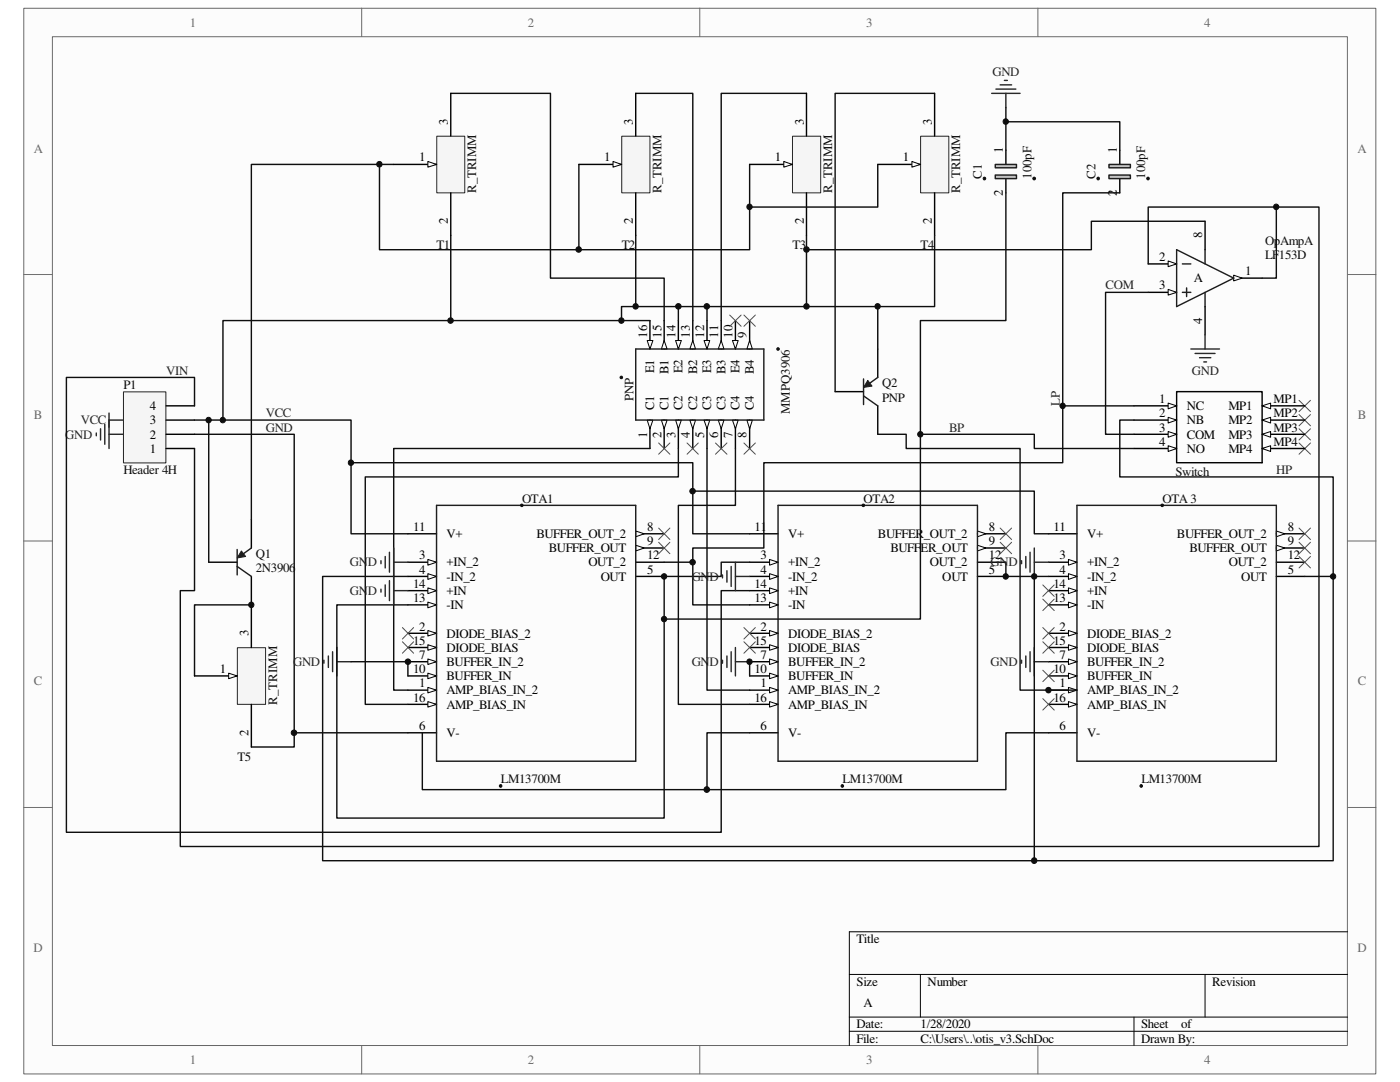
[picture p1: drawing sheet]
<svg xmlns="http://www.w3.org/2000/svg" width="279mm" height="216mm" viewBox="0 0 279 216" stroke-linecap="round" stroke-linejoin="round" font-family="sans-serif">
<defs><g id="words">
<g font-size="2.6" fill="#696969">
<text x="37.9" y="5.3">1</text>
<text x="105.4" y="5.3">2</text>
<text x="172.8" y="5.3">3</text>
<text x="240.3" y="5.3">4</text>
<text x="6.7" y="30.4">A</text>
<text x="270.9" y="30.4">A</text>
<text x="6.8" y="83.6">B</text>
<text x="271" y="83.6">B</text>
<text x="6.8" y="136.8">C</text>
<text x="271" y="136.8">C</text>
<text x="6.7" y="189.9">D</text>
<text x="270.9" y="189.9">D</text>
<text x="37.9" y="212.3">1</text>
<text x="105.4" y="212.3">2</text>
<text x="172.8" y="212.3">3</text>
<text x="240.3" y="212.3">4</text>
</g>
<g font-size="2.6" fill="#262626">
<text x="198.1" y="15.2">GND</text>
<text x="220.6" y="57.7">COM</text>
<text x="33.1" y="74.8">VIN</text>
<text x="237.9" y="74.8">GND</text>
<text x="53" y="83.3">VCC</text>
<text x="211.5" y="81" transform="rotate(-90 211.5 81)">LP</text>
<text x="13" y="87.5">GND</text>
<text x="16.1" y="84.7">VCC</text>
<text x="53" y="86.1">GND</text>
<text x="189.4" y="86.1">BP</text>
<text x="254.7" y="94.6">HP</text>
<text x="69.8" y="113">GND</text>
<text x="197.7" y="113">GND</text>
<text x="69.8" y="118.7">GND</text>
<text x="138" y="115.9">GND</text>
<text x="58.5" y="132.9">GND</text>
<text x="138" y="132.9">GND</text>
<text x="197.7" y="132.9">GND</text>
</g>
<g font-size="2.6">
<text x="89.4" y="24.9" transform="rotate(-90 89.4 24.9)">3</text>
<text x="126.3" y="24.9" transform="rotate(-90 126.3 24.9)">3</text>
<text x="160.4" y="24.9" transform="rotate(-90 160.4 24.9)">3</text>
<text x="186" y="24.9" transform="rotate(-90 186 24.9)">3</text>
<text x="83.7" y="32.2">1</text>
<text x="120.6" y="32.2">1</text>
<text x="154.6" y="32.2">1</text>
<text x="180.2" y="32.2">1</text>
<text x="200.2" y="30.6" transform="rotate(-90 200.2 30.6)">1</text>
<text x="222.9" y="30.6" transform="rotate(-90 222.9 30.6)">1</text>
<text x="200.2" y="39.2" transform="rotate(-90 200.2 39.2)">2</text>
<text x="222.9" y="39.2" transform="rotate(-90 222.9 39.2)">2</text>
<text x="89.4" y="44.7" transform="rotate(-90 89.4 44.7)">2</text>
<text x="126.3" y="44.7" transform="rotate(-90 126.3 44.7)">2</text>
<text x="160.4" y="44.7" transform="rotate(-90 160.4 44.7)">2</text>
<text x="186" y="44.7" transform="rotate(-90 186 44.7)">2</text>
<text x="239.9" y="47.5" transform="rotate(-90 239.9 47.5)">8</text>
<text x="231.4" y="52.1">2</text>
<text x="231.4" y="57.7">3</text>
<text x="238.3" y="56.3">A</text>
<text x="248.5" y="54.9">1</text>
<text x="239.9" y="64.7" transform="rotate(-90 239.9 64.7)">4</text>
<text x="129.2" y="67.4" transform="rotate(-90 129.2 67.4)">16</text>
<text x="132" y="67.4" transform="rotate(-90 132 67.4)">15</text>
<text x="134.8" y="67.4" transform="rotate(-90 134.8 67.4)">14</text>
<text x="137.7" y="67.4" transform="rotate(-90 137.7 67.4)">13</text>
<text x="140.5" y="67.4" transform="rotate(-90 140.5 67.4)">12</text>
<text x="143.3" y="67.4" transform="rotate(-90 143.3 67.4)">11</text>
<text x="146.2" y="67.4" transform="rotate(-90 146.2 67.4)">10</text>
<text x="149" y="67.4" transform="rotate(-90 149 67.4)">9</text>
<text x="130.6" y="74.5" transform="rotate(-90 130.6 74.5)">E1</text>
<text x="133.4" y="74.6" transform="rotate(-90 133.4 74.6)">B1</text>
<text x="136.2" y="74.5" transform="rotate(-90 136.2 74.5)">E2</text>
<text x="139.1" y="74.6" transform="rotate(-90 139.1 74.6)">B2</text>
<text x="141.9" y="74.5" transform="rotate(-90 141.9 74.5)">E3</text>
<text x="144.8" y="74.6" transform="rotate(-90 144.8 74.6)">B3</text>
<text x="147.6" y="74.5" transform="rotate(-90 147.6 74.5)">E4</text>
<text x="150.5" y="74.6" transform="rotate(-90 150.5 74.6)">B4</text>
<text x="29.9" y="81.8">4</text>
<text x="130.6" y="81.9" transform="rotate(-90 130.6 81.9)">C1</text>
<text x="133.4" y="81.9" transform="rotate(-90 133.4 81.9)">C1</text>
<text x="136.2" y="81.9" transform="rotate(-90 136.2 81.9)">C2</text>
<text x="139.1" y="81.9" transform="rotate(-90 139.1 81.9)">C2</text>
<text x="141.9" y="81.9" transform="rotate(-90 141.9 81.9)">C3</text>
<text x="144.8" y="81.9" transform="rotate(-90 144.8 81.9)">C3</text>
<text x="147.6" y="81.9" transform="rotate(-90 147.6 81.9)">C4</text>
<text x="150.5" y="81.9" transform="rotate(-90 150.5 81.9)">C4</text>
<text x="231.4" y="80.4">1</text>
<text x="231.4" y="83.3">2</text>
<text x="236.9" y="81.8">NC</text>
<text x="245.2" y="81.8">MP1</text>
<text x="254.2" y="80.4">MP1</text>
<text x="254.2" y="83.3">MP2</text>
<text x="29.9" y="87.5">2</text>
<text x="29.9" y="84.7">3</text>
<text x="129.2" y="87.4" transform="rotate(-90 129.2 87.4)">1</text>
<text x="132" y="87.4" transform="rotate(-90 132 87.4)">2</text>
<text x="134.8" y="87.4" transform="rotate(-90 134.8 87.4)">3</text>
<text x="137.7" y="87.4" transform="rotate(-90 137.7 87.4)">4</text>
<text x="140.5" y="87.4" transform="rotate(-90 140.5 87.4)">5</text>
<text x="143.3" y="87.4" transform="rotate(-90 143.3 87.4)">6</text>
<text x="146.2" y="87.4" transform="rotate(-90 146.2 87.4)">7</text>
<text x="149" y="87.4" transform="rotate(-90 149 87.4)">8</text>
<text x="231.4" y="86.1">3</text>
<text x="231.4" y="88.9">4</text>
<text x="236.9" y="87.5">COM</text>
<text x="236.9" y="84.7">NB</text>
<text x="245.2" y="84.7">MP2</text>
<text x="245.2" y="87.5">MP3</text>
<text x="254.2" y="86.1">MP3</text>
<text x="254.2" y="88.9">MP4</text>
<text x="29.9" y="90.3">1</text>
<text x="236.9" y="90.3">NO</text>
<text x="245.2" y="90.3">MP4</text>
<text x="82.4" y="106">11</text>
<text x="89.1" y="107.4">V+</text>
<text x="107.1" y="107.4">BUFFER_OUT_2</text>
<text x="129.2" y="106">8</text>
<text x="150.6" y="106">11</text>
<text x="157.3" y="107.4">V+</text>
<text x="175.2" y="107.4">BUFFER_OUT_2</text>
<text x="197.4" y="106">8</text>
<text x="210.3" y="106">11</text>
<text x="217" y="107.4">V+</text>
<text x="234.9" y="107.4">BUFFER_OUT_2</text>
<text x="257" y="106">8</text>
<text x="83.7" y="111.6">3</text>
<text x="89.1" y="113">+IN_2</text>
<text x="109.5" y="110.2">BUFFER_OUT</text>
<text x="117.4" y="113">OUT_2</text>
<text x="129.2" y="108.8">9</text>
<text x="129.2" y="111.6">12</text>
<text x="151.8" y="111.6">3</text>
<text x="157.3" y="113">+IN_2</text>
<text x="177.7" y="110.2">BUFFER_OUT</text>
<text x="185.6" y="113">OUT_2</text>
<text x="197.4" y="108.8">9</text>
<text x="197.4" y="111.6">12</text>
<text x="211.5" y="111.6">3</text>
<text x="217" y="113">+IN_2</text>
<text x="237.4" y="110.2">BUFFER_OUT</text>
<text x="245.2" y="113">OUT_2</text>
<text x="257" y="111.6">12</text>
<text x="257" y="108.8">9</text>
<text x="82.4" y="117.3">14</text>
<text x="83.7" y="114.5">4</text>
<text x="89.1" y="115.9">-IN_2</text>
<text x="89.1" y="118.7">+IN</text>
<text x="119.9" y="115.9">OUT</text>
<text x="129.2" y="114.5">5</text>
<text x="150.6" y="117.3">14</text>
<text x="151.8" y="114.5">4</text>
<text x="157.3" y="115.9">-IN_2</text>
<text x="157.3" y="118.7">+IN</text>
<text x="188" y="115.9">OUT</text>
<text x="197.4" y="114.5">5</text>
<text x="210.3" y="117.3">14</text>
<text x="211.5" y="114.5">4</text>
<text x="217" y="115.9">-IN_2</text>
<text x="217" y="118.7">+IN</text>
<text x="247.7" y="115.9">OUT</text>
<text x="257" y="114.5">5</text>
<text x="82.4" y="120.1">13</text>
<text x="83.7" y="125.8">2</text>
<text x="89.1" y="121.5">-IN</text>
<text x="150.6" y="120.1">13</text>
<text x="151.8" y="125.8">2</text>
<text x="157.3" y="121.5">-IN</text>
<text x="210.3" y="120.1">13</text>
<text x="211.5" y="125.8">2</text>
<text x="217" y="121.5">-IN</text>
<text x="49.6" y="127" transform="rotate(-90 49.6 127)">3</text>
<text x="82.4" y="128.7">15</text>
<text x="83.7" y="131.5">7</text>
<text x="89.1" y="127.2">DIODE_BIAS_2</text>
<text x="89.1" y="130">DIODE_BIAS</text>
<text x="150.6" y="128.7">15</text>
<text x="151.8" y="131.5">7</text>
<text x="157.3" y="127.2">DIODE_BIAS_2</text>
<text x="157.3" y="130">DIODE_BIAS</text>
<text x="210.3" y="128.7">15</text>
<text x="211.5" y="131.5">7</text>
<text x="217" y="127.2">DIODE_BIAS_2</text>
<text x="217" y="130">DIODE_BIAS</text>
<text x="43.9" y="134.3">1</text>
<text x="82.4" y="134.3">10</text>
<text x="83.7" y="137.2">1</text>
<text x="89.1" y="132.9">BUFFER_IN_2</text>
<text x="89.1" y="135.7">BUFFER_IN</text>
<text x="150.6" y="134.3">10</text>
<text x="151.8" y="137.2">1</text>
<text x="157.3" y="132.9">BUFFER_IN_2</text>
<text x="157.3" y="135.7">BUFFER_IN</text>
<text x="210.3" y="134.3">10</text>
<text x="211.5" y="137.2">1</text>
<text x="217" y="132.9">BUFFER_IN_2</text>
<text x="217" y="135.7">BUFFER_IN</text>
<text x="82.4" y="140">16</text>
<text x="89.1" y="138.6">AMP_BIAS_IN_2</text>
<text x="89.1" y="141.4">AMP_BIAS_IN</text>
<text x="150.6" y="140">16</text>
<text x="157.3" y="138.6">AMP_BIAS_IN_2</text>
<text x="157.3" y="141.4">AMP_BIAS_IN</text>
<text x="210.3" y="140">16</text>
<text x="217" y="138.6">AMP_BIAS_IN_2</text>
<text x="217" y="141.4">AMP_BIAS_IN</text>
<text x="49.6" y="146.8" transform="rotate(-90 49.6 146.8)">2</text>
<text x="83.7" y="145.6">6</text>
<text x="89.1" y="147.1">V-</text>
<text x="151.8" y="145.6">6</text>
<text x="157.3" y="147.1">V-</text>
<text x="211.5" y="145.6">6</text>
<text x="217" y="147.1">V-</text>
<text x="170.9" y="188.2">Title</text>
<text x="170.9" y="196.7">Size</text>
<text x="185.1" y="196.7">Number</text>
<text x="241.9" y="196.7">Revision</text>
<text x="172.3" y="201">A</text>
<text x="170.9" y="205.2">Date:</text>
<text x="170.9" y="208">File:</text>
<text x="183.7" y="208">C:\Users\..\otis_v3.SchDoc</text>
<text x="183.7" y="205.2">1/28/2020</text>
<text x="227.8" y="205.2">Sheet</text>
<text x="227.8" y="208">Drawn By:</text>
<text x="235.7" y="205.2">of</text>
</g>
<g font-size="2.6" fill="#0e0e0e">
<text x="195.9" y="35.6" transform="rotate(-90 195.9 35.6)">C1</text>
<text x="205.9" y="35.6" transform="rotate(-90 205.9 35.6)">100pF</text>
<text x="218.7" y="35.6" transform="rotate(-90 218.7 35.6)">C2</text>
<text x="228.6" y="35.6" transform="rotate(-90 228.6 35.6)">100pF</text>
<text x="95" y="38.5" transform="rotate(-90 95 38.5)">R_TRIMM</text>
<text x="132" y="38.5" transform="rotate(-90 132 38.5)">R_TRIMM</text>
<text x="166.1" y="38.5" transform="rotate(-90 166.1 38.5)">R_TRIMM</text>
<text x="191.6" y="38.5" transform="rotate(-90 191.6 38.5)">R_TRIMM</text>
<text x="87.1" y="49.8">T1</text>
<text x="124.1" y="49.8">T2</text>
<text x="158.2" y="49.8">T3</text>
<text x="183.7" y="49.8">T4</text>
<text x="252.5" y="48.9">OpAmpA</text>
<text x="252.5" y="51.8">LF153D</text>
<text x="24.6" y="77.6">P1</text>
<text x="176.1" y="77.3">Q2</text>
<text x="126.4" y="80" transform="rotate(-90 126.4 80)">PNP</text>
<text x="157.6" y="82.6" transform="rotate(-90 157.6 82.6)">MMPQ3906</text>
<text x="176.1" y="80.1">PNP</text>
<text x="24.6" y="94.6">Header 4H</text>
<text x="234.6" y="94.9">Switch</text>
<text x="104.2" y="100.3">OTA1</text>
<text x="172.3" y="100.3">OTA2</text>
<text x="232" y="100.3">OTA 3</text>
<text x="51.1" y="111.3">Q1</text>
<text x="51.1" y="114.2">2N3906</text>
<text x="55.3" y="140.6" transform="rotate(-90 55.3 140.6)">R_TRIMM</text>
<text x="47.4" y="151.9">T5</text>
<text x="99.9" y="156.3">LM13700M</text>
<text x="168.1" y="156.3">LM13700M</text>
<text x="227.8" y="156.3">LM13700M</text>
</g>
</g></defs>
<path d="M4.8 1.7h269.8v212.6h-269.8z" fill="#fcfcfc"/>
<path d="M4.7 1.7h269.9v212.6h-269.9z" fill="none" stroke="#6a6a6a" stroke-width=".2"/>
<path d="M10.5 7.4h258.4v201.2h-258.4z" fill="#fcfcfc"/>
<g fill="none" stroke="#6a6a6a" stroke-width=".2">
<path d="M10.5 7.3h258.4v201.3h-258.4zM72.2 1.6v5.7M139.7 1.6v5.7M207.1 1.6v5.7M4.7 54.8h5.7M268.9 54.8h5.7M4.7 107.9h5.7M268.9 107.9h5.7M4.7 161.1h5.7M268.9 161.1h5.7M72.2 208.6v5.7M139.7 208.6v5.7"/>
<path d="M207.1 208.6v5.7"/>
</g>
<path d="M169.5 194.4h99.4M183.7 194.4v8.5M240.5 194.4v8.5M268.9 185.9h-99.4v22.7M169.5 202.9h99.4M169.5 205.8h99.4M226.3 202.9v5.7" fill="none" stroke="#000" stroke-width=".2"/>
<path d="M81.4 106.5h5.7M81.4 112.2h5.7" fill="none" stroke="#000" stroke-width=".28"/>
<path d="M85.4 111.6l1.7 .6-1.7 .6z" fill="#fcfcfc"/>
<path d="M85.4 111.6l1.7 .6-1.7 .6z" fill="none" stroke="#000" stroke-width=".2"/>
<path d="M81.4 115h5.7" fill="none" stroke="#000" stroke-width=".28"/>
<path d="M85.4 114.5l1.7 .5-1.7 .6z" fill="#fcfcfc"/>
<path d="M85.4 114.5l1.7 .5-1.7 .6z" fill="none" stroke="#000" stroke-width=".2"/>
<path d="M81.4 117.9h5.7" fill="none" stroke="#000" stroke-width=".28"/>
<path d="M85.4 117.3l1.7 .6-1.7 .5z" fill="#fcfcfc"/>
<path d="M85.4 117.3l1.7 .6-1.7 .5z" fill="none" stroke="#000" stroke-width=".2"/>
<path d="M81.4 120.7h5.7" fill="none" stroke="#000" stroke-width=".28"/>
<path d="M85.4 120.1l1.7 .6-1.7 .6z" fill="#fcfcfc"/>
<path d="M85.4 120.1l1.7 .6-1.7 .6z" fill="none" stroke="#000" stroke-width=".2"/>
<path d="M81.4 126.4h5.7" fill="none" stroke="#000" stroke-width=".28"/>
<path d="M85.4 125.8l1.7 .6-1.7 .5z" fill="#fcfcfc"/>
<path d="M85.4 125.8l1.7 .6-1.7 .5z" fill="none" stroke="#000" stroke-width=".2"/>
<path d="M81.4 129.2h5.7" fill="none" stroke="#000" stroke-width=".28"/>
<path d="M85.4 128.7l1.7 .5-1.7 .6z" fill="#fcfcfc"/>
<path d="M85.4 128.7l1.7 .5-1.7 .6z" fill="none" stroke="#000" stroke-width=".2"/>
<path d="M81.4 132h5.7" fill="none" stroke="#000" stroke-width=".28"/>
<path d="M85.4 131.5l1.7 .5-1.7 .6z" fill="#fcfcfc"/>
<path d="M85.4 131.5l1.7 .5-1.7 .6z" fill="none" stroke="#000" stroke-width=".2"/>
<path d="M81.4 134.9h5.7" fill="none" stroke="#000" stroke-width=".28"/>
<path d="M85.4 134.3l1.7 .6-1.7 .5z" fill="#fcfcfc"/>
<path d="M85.4 134.3l1.7 .6-1.7 .5z" fill="none" stroke="#000" stroke-width=".2"/>
<path d="M81.4 137.7h5.7" fill="none" stroke="#000" stroke-width=".28"/>
<path d="M85.4 137.2l1.7 .5-1.7 .6z" fill="#fcfcfc"/>
<path d="M85.4 137.2l1.7 .5-1.7 .6z" fill="none" stroke="#000" stroke-width=".2"/>
<path d="M81.4 140.5h5.7" fill="none" stroke="#000" stroke-width=".28"/>
<path d="M85.4 140l1.7 .5-1.7 .6z" fill="#fcfcfc"/>
<path d="M85.4 140l1.7 .5-1.7 .6z" fill="none" stroke="#000" stroke-width=".2"/>
<path d="M126.9 106.5h5.6M81.4 146.2h5.7" fill="none" stroke="#000" stroke-width=".28"/>
<path d="M126.9 106l1.7 .5-1.7 .6z" fill="#fcfcfc"/>
<path d="M126.9 106l1.7 .5-1.7 .6z" fill="none" stroke="#000" stroke-width=".2"/>
<path d="M126.9 109.3h5.6" fill="none" stroke="#000" stroke-width=".28"/>
<path d="M126.9 108.8l1.7 .5-1.7 .6z" fill="#fcfcfc"/>
<path d="M126.9 108.8l1.7 .5-1.7 .6z" fill="none" stroke="#000" stroke-width=".2"/>
<path d="M126.9 112.2h5.6M126.9 115h5.6" fill="none" stroke="#000" stroke-width=".28"/>
<path d="M87.1 100.8h39.8v51.1h-39.8z" fill="none" stroke="#1c1c1c" stroke-width=".28"/>
<circle cx="104.1" cy="100.8" r=".26" fill="#0e0e0e"/>
<circle cx="104.1" cy="100.8" r=".26" fill="none" stroke="#0e0e0e" stroke-width=".2"/>
<circle cx="99.9" cy="156.8" r=".26" fill="#0e0e0e"/>
<circle cx="99.9" cy="156.8" r=".26" fill="none" stroke="#0e0e0e" stroke-width=".2"/>
<path d="M209.3 106.5h5.6M209.3 112.2h5.6" fill="none" stroke="#000" stroke-width=".28"/>
<path d="M213.2 111.6l1.7 .6-1.7 .6z" fill="#fcfcfc"/>
<path d="M213.2 111.6l1.7 .6-1.7 .6z" fill="none" stroke="#000" stroke-width=".2"/>
<path d="M209.3 115h5.6" fill="none" stroke="#000" stroke-width=".28"/>
<path d="M213.2 114.5l1.7 .5-1.7 .6z" fill="#fcfcfc"/>
<path d="M213.2 114.5l1.7 .5-1.7 .6z" fill="none" stroke="#000" stroke-width=".2"/>
<path d="M209.3 117.9h5.6" fill="none" stroke="#000" stroke-width=".28"/>
<path d="M213.2 117.3l1.7 .6-1.7 .5z" fill="#fcfcfc"/>
<path d="M213.2 117.3l1.7 .6-1.7 .5z" fill="none" stroke="#000" stroke-width=".2"/>
<path d="M209.3 120.7h5.6" fill="none" stroke="#000" stroke-width=".28"/>
<path d="M213.2 120.1l1.7 .6-1.7 .6z" fill="#fcfcfc"/>
<path d="M213.2 120.1l1.7 .6-1.7 .6z" fill="none" stroke="#000" stroke-width=".2"/>
<path d="M209.3 126.4h5.6" fill="none" stroke="#000" stroke-width=".28"/>
<path d="M213.2 125.8l1.7 .6-1.7 .5z" fill="#fcfcfc"/>
<path d="M213.2 125.8l1.7 .6-1.7 .5z" fill="none" stroke="#000" stroke-width=".2"/>
<path d="M209.3 129.2h5.6" fill="none" stroke="#000" stroke-width=".28"/>
<path d="M213.2 128.7l1.7 .5-1.7 .6z" fill="#fcfcfc"/>
<path d="M213.2 128.7l1.7 .5-1.7 .6z" fill="none" stroke="#000" stroke-width=".2"/>
<path d="M209.3 132h5.6" fill="none" stroke="#000" stroke-width=".28"/>
<path d="M213.2 131.5l1.7 .5-1.7 .6z" fill="#fcfcfc"/>
<path d="M213.2 131.5l1.7 .5-1.7 .6z" fill="none" stroke="#000" stroke-width=".2"/>
<path d="M209.3 134.9h5.6" fill="none" stroke="#000" stroke-width=".28"/>
<path d="M213.2 134.3l1.7 .6-1.7 .5z" fill="#fcfcfc"/>
<path d="M213.2 134.3l1.7 .6-1.7 .5z" fill="none" stroke="#000" stroke-width=".2"/>
<path d="M209.3 137.7h5.6" fill="none" stroke="#000" stroke-width=".28"/>
<path d="M213.2 137.2l1.7 .5-1.7 .6z" fill="#fcfcfc"/>
<path d="M213.2 137.2l1.7 .5-1.7 .6z" fill="none" stroke="#000" stroke-width=".2"/>
<path d="M209.3 140.5h5.6" fill="none" stroke="#000" stroke-width=".28"/>
<path d="M213.2 140l1.7 .5-1.7 .6z" fill="#fcfcfc"/>
<path d="M213.2 140l1.7 .5-1.7 .6z" fill="none" stroke="#000" stroke-width=".2"/>
<path d="M254.7 106.5h5.7M209.3 146.2h5.6" fill="none" stroke="#000" stroke-width=".28"/>
<path d="M254.7 106l1.7 .5-1.7 .6z" fill="#fcfcfc"/>
<path d="M254.7 106l1.7 .5-1.7 .6z" fill="none" stroke="#000" stroke-width=".2"/>
<path d="M254.7 109.3h5.7" fill="none" stroke="#000" stroke-width=".28"/>
<path d="M254.7 108.8l1.7 .5-1.7 .6z" fill="#fcfcfc"/>
<path d="M254.7 108.8l1.7 .5-1.7 .6z" fill="none" stroke="#000" stroke-width=".2"/>
<path d="M254.7 112.2h5.7M254.7 115h5.7" fill="none" stroke="#000" stroke-width=".28"/>
<path d="M214.9 100.8h39.8v51.1h-39.8z" fill="none" stroke="#1c1c1c" stroke-width=".28"/>
<circle cx="231.9" cy="100.8" r=".25" fill="#0e0e0e"/>
<circle cx="231.9" cy="100.8" r=".25" fill="none" stroke="#0e0e0e" stroke-width=".2"/>
<circle cx="227.8" cy="156.8" r=".26" fill="#0e0e0e"/>
<circle cx="227.8" cy="156.8" r=".26" fill="none" stroke="#0e0e0e" stroke-width=".2"/>
<path d="M129.7 83.8v5.7" fill="none" stroke="#000" stroke-width=".28"/>
<path d="M129.2 83.8h1.1l-.6 1.8z" fill="#fcfcfc"/>
<path d="M129.2 83.8h1.1l-.6 1.8z" fill="none" stroke="#000" stroke-width=".2"/>
<path d="M141.1 64v5.6" fill="none" stroke="#000" stroke-width=".28"/>
<path d="M140.5 67.9h1.1l-.5 1.7z" fill="#fcfcfc"/>
<path d="M140.5 67.9h1.1l-.5 1.7z" fill="none" stroke="#000" stroke-width=".2"/>
<path d="M143.9 64v5.6" fill="none" stroke="#000" stroke-width=".28"/>
<path d="M143.9 67.9l.6 1.7h-1.2z" fill="#fcfcfc"/>
<path d="M143.9 67.9l.6 1.7h-1.2z" fill="none" stroke="#000" stroke-width=".2"/>
<path d="M146.8 64v5.6" fill="none" stroke="#000" stroke-width=".28"/>
<path d="M146.2 67.9h1.1l-.5 1.7z" fill="#fcfcfc"/>
<path d="M146.2 67.9h1.1l-.5 1.7z" fill="none" stroke="#000" stroke-width=".2"/>
<path d="M132.5 83.8v5.7" fill="none" stroke="#000" stroke-width=".28"/>
<path d="M132 83.8h1.1l-.6 1.8z" fill="#fcfcfc"/>
<path d="M132 83.8h1.1l-.6 1.8z" fill="none" stroke="#000" stroke-width=".2"/>
<path d="M135.4 83.8v5.7" fill="none" stroke="#000" stroke-width=".28"/>
<path d="M134.8 83.8h1.2l-.6 1.8z" fill="#fcfcfc"/>
<path d="M134.8 83.8h1.2l-.6 1.8z" fill="none" stroke="#000" stroke-width=".2"/>
<path d="M138.3 83.8v5.7" fill="none" stroke="#000" stroke-width=".28"/>
<path d="M137.7 83.8h1.1l-.5 1.8z" fill="#fcfcfc"/>
<path d="M137.7 83.8h1.1l-.5 1.8z" fill="none" stroke="#000" stroke-width=".2"/>
<path d="M141.1 83.8v5.7" fill="none" stroke="#000" stroke-width=".28"/>
<path d="M140.5 83.8h1.1l-.5 1.8z" fill="#fcfcfc"/>
<path d="M140.5 83.8h1.1l-.5 1.8z" fill="none" stroke="#000" stroke-width=".2"/>
<path d="M143.9 83.8v5.7" fill="none" stroke="#000" stroke-width=".28"/>
<path d="M143.3 83.8h1.2l-.6 1.8z" fill="#fcfcfc"/>
<path d="M143.3 83.8h1.2l-.6 1.8z" fill="none" stroke="#000" stroke-width=".2"/>
<path d="M146.8 83.8v5.7" fill="none" stroke="#000" stroke-width=".28"/>
<path d="M146.2 83.8h1.1l-.5 1.8z" fill="#fcfcfc"/>
<path d="M146.2 83.8h1.1l-.5 1.8z" fill="none" stroke="#000" stroke-width=".2"/>
<path d="M149.6 64v5.6" fill="none" stroke="#000" stroke-width=".28"/>
<path d="M149.6 67.9l.6 1.7h-1.1z" fill="#fcfcfc"/>
<path d="M149.6 67.9l.6 1.7h-1.1z" fill="none" stroke="#000" stroke-width=".2"/>
<path d="M149.6 83.8v5.7" fill="none" stroke="#000" stroke-width=".28"/>
<path d="M149.1 83.8h1.1l-.6 1.8z" fill="#fcfcfc"/>
<path d="M149.1 83.8h1.1l-.6 1.8z" fill="none" stroke="#000" stroke-width=".2"/>
<path d="M129.7 64v5.6" fill="none" stroke="#000" stroke-width=".28"/>
<path d="M129.2 67.9h1.1l-.6 1.7z" fill="#fcfcfc"/>
<path d="M129.2 67.9h1.1l-.6 1.7z" fill="none" stroke="#000" stroke-width=".2"/>
<path d="M132.5 64v5.6" fill="none" stroke="#000" stroke-width=".28"/>
<path d="M132.5 67.9l.6 1.7h-1.1z" fill="#fcfcfc"/>
<path d="M132.5 67.9l.6 1.7h-1.1z" fill="none" stroke="#000" stroke-width=".2"/>
<path d="M135.4 64v5.6" fill="none" stroke="#000" stroke-width=".28"/>
<path d="M134.8 67.9h1.2l-.6 1.7z" fill="#fcfcfc"/>
<path d="M134.8 67.9h1.2l-.6 1.7z" fill="none" stroke="#000" stroke-width=".2"/>
<path d="M138.3 64v5.6" fill="none" stroke="#000" stroke-width=".28"/>
<path d="M138.3 67.9l.5 1.7h-1.1z" fill="#fcfcfc"/>
<path d="M138.3 67.9l.5 1.7h-1.1z" fill="none" stroke="#000" stroke-width=".2"/>
<path d="M126.9 69.6h25.5v14.2h-25.5z" fill="none" stroke="#1c1c1c" stroke-width=".28"/>
<circle cx="124" cy="75.3" r=".26" fill="#0e0e0e"/>
<circle cx="124" cy="75.3" r=".26" fill="none" stroke="#0e0e0e" stroke-width=".2"/>
<circle cx="155.3" cy="69.6" r=".26" fill="#0e0e0e"/>
<circle cx="155.3" cy="69.6" r=".26" fill="none" stroke="#0e0e0e" stroke-width=".2"/>
<path d="M229.2 52.7h5.6" fill="none" stroke="#000" stroke-width=".28"/>
<path d="M233.1 52.1l1.7 .6-1.7 .5z" fill="#fcfcfc"/>
<path d="M233.1 52.1l1.7 .6-1.7 .5z" fill="none" stroke="#000" stroke-width=".2"/>
<path d="M229.2 58.3h5.6" fill="none" stroke="#000" stroke-width=".28"/>
<path d="M233.1 57.7l1.7 .6-1.7 .6z" fill="#fcfcfc"/>
<path d="M233.1 57.7l1.7 .6-1.7 .6z" fill="none" stroke="#000" stroke-width=".2"/>
<path d="M246.2 55.5h5.7" fill="none" stroke="#000" stroke-width=".28"/>
<path d="M246.2 54.9l1.7 .6-1.7 .5z" fill="#fcfcfc"/>
<path d="M246.2 54.9l1.7 .6-1.7 .5z" fill="none" stroke="#000" stroke-width=".2"/>
<path d="M234.8 49.8l11.4 5.7-11.4 5.7zM236 52.7h1.7M236 58.3h1.7M236.8 57.4v1.8M240.5 49.8v2.9M240.5 58.3v2.9M47.3 109.6v5.1M47.3 113l2.9 2M50.2 109.3l-2 1.5" fill="none" stroke="#1c1c1c" stroke-width=".28"/>
<path d="M240.5 44.2v5.6M240.5 61.2v5.6M41.7 112.2h5.6M50.2 103.7v5.6M50.2 115v5.7" fill="none" stroke="#000" stroke-width=".28"/>
<path d="M38.8 86.7h19.9v59.5h22.7" fill="none" stroke="#0e0e0e" stroke-width=".28"/>
<path d="M48.2 109.9l.8 1.1-1.7 .3z" fill="#1c1c1c"/>
<path d="M48.2 109.9l.8 1.1-1.7 .3z" fill="none" stroke="#1c1c1c" stroke-width=".2"/>
<path d="M75.7 32.8v17h39.8v-17M149.6 32.8v17h-34.1M41.7 83.8v28.4M50.2 120.7h-11.4v14.2" fill="none" stroke="#0e0e0e" stroke-width=".28"/>
<g fill="none" stroke="#262626" stroke-width=".28">
<path d="M19.2 86.4v.6M20.1 85.6v2.2M20.9 84.7v3.9M21.8 82.4v7.1M21.8 83.8h2.8M21.8 86.7h2.8M64.6 131.7v.6M65.5 130.9v2.3M66.4 130v4M67.2 129.2v5.7M67.2 132h2.9M203.9 131.7v.6"/>
<path d="M204.7 130.9v2.3M205.6 130v4M206.4 132h2.9M206.4 129.2v5.7"/>
</g>
<g fill="none" stroke="#4c4c4c" stroke-width=".2">
<path d="M145.6 62.9l2.3 2.2M147.9 62.9l-2.3 2.2M148.5 62.9l2.2 2.2M150.7 62.9l-2.2 2.2M148.5 88.4l2.2 2.2M150.7 88.4l-2.2 2.2M208.1 119.5l2.3 2.3M208.1 116.7l2.3 2.3M210.4 119.5l-2.3 2.3M210.4 116.7l-2.3 2.3M259.2 108.2l2.3 2.3M259.2 111l2.3 2.3"/>
<path d="M261.5 108.2l-2.3 2.3M261.5 111l-2.3 2.3M208.1 139.4l2.3 2.3M208.1 133.7l2.3 2.3M208.1 128.1l2.3 2.2M210.4 139.4l-2.3 2.3M210.4 133.7l-2.3 2.3M210.4 128.1l-2.3 2.2"/>
</g>
<path d="M200.7 30v2.8M200.7 35.6v2.9" fill="none" stroke="#000" stroke-width=".28"/>
<path d="M198.6 34.9h4.3v.7h-4.3z" fill-rule="evenodd" fill="#c0c0c0"/>
<path d="M198.6 34.9h4.3v.7h-4.3z" fill="none" stroke="#1c1c1c" stroke-width=".28"/>
<path d="M198.6 32.8h4.3v.7h-4.3z" fill-rule="evenodd" fill="#c0c0c0"/>
<path d="M198.6 32.8h4.3v.7h-4.3z" fill="none" stroke="#1c1c1c" stroke-width=".28"/>
<circle cx="196.5" cy="35.6" r=".27" fill="#0e0e0e"/>
<circle cx="196.5" cy="35.6" r=".27" fill="none" stroke="#0e0e0e" stroke-width=".2"/>
<circle cx="206.4" cy="35.6" r=".28" fill="#0e0e0e"/>
<circle cx="206.4" cy="35.6" r=".28" fill="none" stroke="#0e0e0e" stroke-width=".2"/>
<path d="M223.5 30v2.8M223.5 35.6v2.9" fill="none" stroke="#000" stroke-width=".28"/>
<path d="M221.3 34.9h4.3v.7h-4.3z" fill-rule="evenodd" fill="#c0c0c0"/>
<path d="M221.3 34.9h4.3v.7h-4.3z" fill="none" stroke="#1c1c1c" stroke-width=".28"/>
<path d="M221.3 32.8h4.3v.7h-4.3z" fill-rule="evenodd" fill="#c0c0c0"/>
<path d="M221.3 32.8h4.3v.7h-4.3z" fill="none" stroke="#1c1c1c" stroke-width=".28"/>
<circle cx="219.1" cy="35.6" r=".27" fill="#0e0e0e"/>
<circle cx="219.1" cy="35.6" r=".27" fill="none" stroke="#0e0e0e" stroke-width=".2"/>
<circle cx="229.1" cy="35.6" r=".27" fill="#0e0e0e"/>
<circle cx="229.1" cy="35.6" r=".27" fill="none" stroke="#0e0e0e" stroke-width=".2"/>
<path d="M197.9 18.6h5.7M198.8 17.8h3.9M199.6 16.9h2.3M200.4 16h.6M200.7 18.6v2.9M237.7 69.6h5.7M238.5 70.5h4M239.4 71.4h2.2M240.2 72.2h.6M240.5 66.8v2.8" fill="none" stroke="#262626" stroke-width=".28"/>
<g fill="none" stroke="#0e0e0e" stroke-width=".28">
<path d="M90 18.6h19.9v36.9h22.6v8.5M126.9 18.6h11.4v45.4M161 18.6h-17.1v45.4M78.6 32.8h-28.4v70.9M200.7 24.3h22.8v5.7M200.7 21.5v8.5M90 47v17M126.9 47v14.2M161 47v14.2h-19.9M240.5 44.2h-22.7v5.6h-56.8M124 64v-2.8h11.4v2.8M129.7 64h-85.2v19.8"/>
<path d="M135.4 61.2h5.7v2.8M129.7 89.5h-51.1v48.2h2.8M135.4 89.5v5.7h-62.5v45.3h8.5M58.7 146.2v2.9h-8.5"/>
</g>
<g fill="none" stroke="#4c4c4c" stroke-width=".2">
<path d="M259.2 79.9l2.3 2.2M261.5 79.9l-2.3 2.2M131.4 88.4l2.3 2.2M133.7 88.4l-2.3 2.2M137.1 88.4l2.3 2.2M139.4 88.4l-2.3 2.2M142.8 88.4l2.3 2.2M145.1 88.4l-2.3 2.2M259.2 82.7l2.3 2.3M259.2 85.6l2.3 2.2M259.2 88.4l2.3 2.2M261.5 82.7l-2.3 2.3"/>
<path d="M261.5 85.6l-2.3 2.2M261.5 88.4l-2.3 2.2M131.4 105.4l2.3 2.3M131.4 108.2l2.3 2.3M133.7 105.4l-2.3 2.3M133.7 108.2l-2.3 2.3M259.2 105.4l2.3 2.3M261.5 105.4l-2.3 2.3M80.3 125.2l2.2 2.3M80.3 128.1l2.2 2.2M82.5 125.2l-2.2 2.3M82.5 128.1l-2.2 2.2"/>
<path d="M208.1 125.2l2.3 2.3M210.4 125.2l-2.3 2.3"/>
</g>
<path d="M24.7 78.2h8.4v14.2h-8.4z" fill="#f5f5f5"/>
<path d="M24.6 78.2h8.5v14.2h-8.5z" fill="none" stroke="#262626" stroke-width=".2"/>
<path d="M33.1 89.5h5.7M33.1 86.7h5.7M33.1 83.8h5.7M33.1 81h5.7" fill="none" stroke="#000" stroke-width=".28"/>
<path d="M229.2 52.7v-11.4h34v127.6h-227.2v-51h2.8v-28.4M254.7 41.3v14.2h-2.8" fill="none" stroke="#0e0e0e" stroke-width=".28"/>
<path d="M87.2 27.2h5.6v11.3h-5.6z" fill="#f5f5f5"/>
<path d="M87.2 27.2h5.6v11.3h-5.6z" fill="none" stroke="#262626" stroke-width=".2"/>
<path d="M90 18.6v8.5M78.6 32.8h8.5M90 38.5v8.5" fill="none" stroke="#000" stroke-width=".28"/>
<path d="M85.4 32.2l1.7 .6-1.7 .6z" fill="#fcfcfc"/>
<path d="M85.4 32.2l1.7 .6-1.7 .6z" fill="none" stroke="#000" stroke-width=".2"/>
<path d="M124.1 27.2h5.6v11.3h-5.6z" fill="#f5f5f5"/>
<path d="M124.1 27.2h5.6v11.3h-5.6z" fill="none" stroke="#262626" stroke-width=".2"/>
<path d="M126.9 18.6v8.5M115.5 32.8h8.5M126.9 38.5v8.5" fill="none" stroke="#000" stroke-width=".28"/>
<path d="M122.3 32.2l1.7 .6-1.7 .6z" fill="#fcfcfc"/>
<path d="M122.3 32.2l1.7 .6-1.7 .6z" fill="none" stroke="#000" stroke-width=".2"/>
<path d="M158.2 27.2h5.6v11.3h-5.6z" fill="#f5f5f5"/>
<path d="M158.2 27.2h5.6v11.3h-5.6z" fill="none" stroke="#262626" stroke-width=".2"/>
<path d="M161 18.6v8.5M149.6 32.8h8.5M161 38.5v8.5" fill="none" stroke="#000" stroke-width=".28"/>
<path d="M156.4 32.2l1.7 .6-1.7 .6z" fill="#fcfcfc"/>
<path d="M156.4 32.2l1.7 .6-1.7 .6z" fill="none" stroke="#000" stroke-width=".2"/>
<path d="M47.4 129.3h5.6v11.2h-5.6z" fill="#f5f5f5"/>
<path d="M47.4 129.2h5.6v11.3h-5.6z" fill="none" stroke="#262626" stroke-width=".2"/>
<path d="M38.8 134.9h8.5M50.2 120.7v8.5M50.2 140.5v8.6" fill="none" stroke="#000" stroke-width=".28"/>
<path d="M45.6 134.3l1.7 .6-1.7 .5z" fill="#fcfcfc"/>
<path d="M45.6 134.3l1.7 .6-1.7 .5z" fill="none" stroke="#000" stroke-width=".2"/>
<path d="M70.1 132h11.3v2.9" fill="none" stroke="#0e0e0e" stroke-width=".28"/>
<path d="M149.6 106.5h5.7M149.6 112.2h5.7" fill="none" stroke="#000" stroke-width=".28"/>
<path d="M153.6 111.6l1.7 .6-1.7 .6z" fill="#fcfcfc"/>
<path d="M153.6 111.6l1.7 .6-1.7 .6z" fill="none" stroke="#000" stroke-width=".2"/>
<path d="M149.6 115h5.7" fill="none" stroke="#000" stroke-width=".28"/>
<path d="M153.6 114.5l1.7 .5-1.7 .6z" fill="#fcfcfc"/>
<path d="M153.6 114.5l1.7 .5-1.7 .6z" fill="none" stroke="#000" stroke-width=".2"/>
<path d="M149.6 117.9h5.7" fill="none" stroke="#000" stroke-width=".28"/>
<path d="M153.6 117.3l1.7 .6-1.7 .5z" fill="#fcfcfc"/>
<path d="M153.6 117.3l1.7 .6-1.7 .5z" fill="none" stroke="#000" stroke-width=".2"/>
<path d="M149.6 120.7h5.7" fill="none" stroke="#000" stroke-width=".28"/>
<path d="M153.6 120.1l1.7 .6-1.7 .6z" fill="#fcfcfc"/>
<path d="M153.6 120.1l1.7 .6-1.7 .6z" fill="none" stroke="#000" stroke-width=".2"/>
<path d="M149.6 126.4h5.7" fill="none" stroke="#000" stroke-width=".28"/>
<path d="M153.6 125.8l1.7 .6-1.7 .5z" fill="#fcfcfc"/>
<path d="M153.6 125.8l1.7 .6-1.7 .5z" fill="none" stroke="#000" stroke-width=".2"/>
<path d="M149.6 129.2h5.7" fill="none" stroke="#000" stroke-width=".28"/>
<path d="M153.6 128.7l1.7 .5-1.7 .6z" fill="#fcfcfc"/>
<path d="M153.6 128.7l1.7 .5-1.7 .6z" fill="none" stroke="#000" stroke-width=".2"/>
<path d="M149.6 132h5.7" fill="none" stroke="#000" stroke-width=".28"/>
<path d="M153.6 131.5l1.7 .5-1.7 .6z" fill="#fcfcfc"/>
<path d="M153.6 131.5l1.7 .5-1.7 .6z" fill="none" stroke="#000" stroke-width=".2"/>
<path d="M149.6 134.9h5.7" fill="none" stroke="#000" stroke-width=".28"/>
<path d="M153.6 134.3l1.7 .6-1.7 .5z" fill="#fcfcfc"/>
<path d="M153.6 134.3l1.7 .6-1.7 .5z" fill="none" stroke="#000" stroke-width=".2"/>
<path d="M149.6 137.7h5.7" fill="none" stroke="#000" stroke-width=".28"/>
<path d="M153.6 137.2l1.7 .5-1.7 .6z" fill="#fcfcfc"/>
<path d="M153.6 137.2l1.7 .5-1.7 .6z" fill="none" stroke="#000" stroke-width=".2"/>
<path d="M149.6 140.5h5.7" fill="none" stroke="#000" stroke-width=".28"/>
<path d="M153.6 140l1.7 .5-1.7 .6z" fill="#fcfcfc"/>
<path d="M153.6 140l1.7 .5-1.7 .6z" fill="none" stroke="#000" stroke-width=".2"/>
<path d="M195.1 106.5h5.6M149.6 146.2h5.7" fill="none" stroke="#000" stroke-width=".28"/>
<path d="M195.1 106l1.7 .5-1.7 .6z" fill="#fcfcfc"/>
<path d="M195.1 106l1.7 .5-1.7 .6z" fill="none" stroke="#000" stroke-width=".2"/>
<path d="M195.1 109.3h5.6" fill="none" stroke="#000" stroke-width=".28"/>
<path d="M195.1 108.8l1.7 .5-1.7 .6z" fill="#fcfcfc"/>
<path d="M195.1 108.8l1.7 .5-1.7 .6z" fill="none" stroke="#000" stroke-width=".2"/>
<path d="M195.1 112.2h5.6M195.1 115h5.6" fill="none" stroke="#000" stroke-width=".28"/>
<path d="M155.3 100.8h39.8v51.1h-39.8z" fill="none" stroke="#1c1c1c" stroke-width=".28"/>
<circle cx="172.3" cy="100.8" r=".25" fill="#0e0e0e"/>
<circle cx="172.3" cy="100.8" r=".25" fill="none" stroke="#0e0e0e" stroke-width=".2"/>
<circle cx="168.1" cy="156.8" r=".26" fill="#0e0e0e"/>
<circle cx="168.1" cy="156.8" r=".26" fill="none" stroke="#0e0e0e" stroke-width=".2"/>
<path d="M38.8 83.8h31.3v22.7h11.3M149.6 132v2.9" fill="none" stroke="#0e0e0e" stroke-width=".28"/>
<path d="M199.6 108.2l2.3 2.3M199.6 105.4l2.3 2.3M201.9 108.2l-2.3 2.3M201.9 105.4l-2.3 2.3M148.5 128.1l2.2 2.2M148.5 125.2l2.2 2.3M150.7 128.1l-2.2 2.2M150.7 125.2l-2.2 2.3" fill="none" stroke="#4c4c4c" stroke-width=".2"/>
<path d="M144.2 131.7v.6M145.1 130.9v2.3M145.9 130v4M146.8 129.2v5.7M146.8 132h2.8" fill="none" stroke="#262626" stroke-width=".28"/>
<path d="M166.7 78.1h5.6M175.2 69.6v5.7M175.2 81v5.7" fill="none" stroke="#000" stroke-width=".28"/>
<path d="M172.3 75.6v5.1M172.3 79l2.9 2M175.2 75.3l-2 1.5" fill="none" stroke="#1c1c1c" stroke-width=".28"/>
<path d="M173.2 75.9l.8 1.1-1.7 .3z" fill="#1c1c1c"/>
<path d="M173.2 75.9l.8 1.1-1.7 .3z" fill="none" stroke="#1c1c1c" stroke-width=".2"/>
<path d="M161 61.2h14.2v8.4" fill="none" stroke="#0e0e0e" stroke-width=".28"/>
<path d="M183.8 27.2h5.6v11.3h-5.6z" fill="#f5f5f5"/>
<path d="M183.7 27.2h5.7v11.3h-5.7z" fill="none" stroke="#262626" stroke-width=".2"/>
<path d="M186.5 18.6v8.5M175.2 32.8h8.5M186.5 38.5v8.5" fill="none" stroke="#000" stroke-width=".28"/>
<path d="M182 32.2l1.7 .6-1.7 .6z" fill="#fcfcfc"/>
<path d="M182 32.2l1.7 .6-1.7 .6z" fill="none" stroke="#000" stroke-width=".2"/>
<g fill="none" stroke="#0e0e0e" stroke-width=".28">
<path d="M186.5 18.6h-19.8v59.5M175.2 32.8v8.5h-25.6M200.7 38.5v25.5h-17v59.5h-51.2v-8.5h11.4v-2.8h5.7M223.5 38.5h-11.4v53.8h-59.7v17h-14.1v2.9M186.5 47v14.2h-11.3M38.8 81v-5.7h-25.5v90.8h130.6v-48.2h5.7M70.1 92.3h68.2v14.2h11.3M138.3 98h68.1v8.5h2.9M141.1 89.5v48.2h8.5M146.8 89.5v11.3h-11.4v39.7h14.2M175.2 86.7h5.6v2.8h22.8v48.2h11.3M81.4 115h-17v56.7h201.7v-56.7h-5.7"/>
<path d="M132.5 112.2h5.8v8.5h11.3M200.7 112.2v2.8h8.6M206.4 115v56.7M81.4 120.7h-14.2v42.5h65.3v-39.7M84.3 146.2v11.4h56.8v-11.4h8.5M209.3 146.2h-8.6v11.4h-59.6"/>
</g>
<g fill="none" stroke="#262626" stroke-width=".28">
<path d="M76 111.9v.6M76 117.6v.6M76.9 111v2.3M76.9 116.7v2.3M77.7 110.2v4M77.7 115.9v3.9M78.6 109.3v11.4M78.6 112.2h2.8M78.6 117.9h2.8M144.2 114.7v.6M145.1 113.9v2.3M145.9 113v4"/>
<path d="M146.8 112.2v5.7M146.8 115h2.8M203.9 111.9v.6M204.7 111v2.3M205.6 110.2v4M206.4 112.2h2.9M206.4 109.3v5.7"/>
</g>
<path d="M234.8 78.1h17.1v14.2h-17.1zM226.3 81h8.5" fill="none" stroke="#000" stroke-width=".28"/>
<path d="M233.1 80.4l1.7 .6-1.7 .6z" fill="#fcfcfc"/>
<path d="M233.1 80.4l1.7 .6-1.7 .6z" fill="none" stroke="#000" stroke-width=".2"/>
<path d="M226.3 86.7h8.5" fill="none" stroke="#000" stroke-width=".28"/>
<path d="M233.1 86.1l1.7 .6-1.7 .5z" fill="#fcfcfc"/>
<path d="M233.1 86.1l1.7 .6-1.7 .5z" fill="none" stroke="#000" stroke-width=".2"/>
<path d="M226.3 89.5h8.5" fill="none" stroke="#000" stroke-width=".28"/>
<path d="M233.1 88.9l1.7 .6-1.7 .6z" fill="#fcfcfc"/>
<path d="M233.1 88.9l1.7 .6-1.7 .6z" fill="none" stroke="#000" stroke-width=".2"/>
<path d="M251.9 81h8.5" fill="none" stroke="#000" stroke-width=".28"/>
<path d="M251.9 81l1.7-.6v1.2z" fill="#fcfcfc"/>
<path d="M251.9 81l1.7-.6v1.2z" fill="none" stroke="#000" stroke-width=".2"/>
<path d="M251.9 83.8h8.5" fill="none" stroke="#000" stroke-width=".28"/>
<path d="M251.9 83.8l1.7-.5v1.1z" fill="#fcfcfc"/>
<path d="M251.9 83.8l1.7-.5v1.1z" fill="none" stroke="#000" stroke-width=".2"/>
<path d="M251.9 86.7h8.5" fill="none" stroke="#000" stroke-width=".28"/>
<path d="M251.9 86.7l1.7-.6v1.1z" fill="#fcfcfc"/>
<path d="M251.9 86.7l1.7-.6v1.1z" fill="none" stroke="#000" stroke-width=".2"/>
<path d="M251.9 89.5h8.5" fill="none" stroke="#000" stroke-width=".28"/>
<path d="M251.9 89.5l1.7-.6v1.2z" fill="#fcfcfc"/>
<path d="M251.9 89.5l1.7-.6v1.2z" fill="none" stroke="#000" stroke-width=".2"/>
<path d="M226.3 83.8h8.5" fill="none" stroke="#000" stroke-width=".28"/>
<path d="M233.1 83.3l1.7 .5-1.7 .6z" fill="#fcfcfc"/>
<path d="M233.1 83.3l1.7 .5-1.7 .6z" fill="none" stroke="#000" stroke-width=".2"/>
<path d="M229.2 58.3h-8.6v28.4h5.7M183.7 86.7h22.7v2.8h19.9M212.1 81h14.2M226.3 83.8h-2.8v11.4h42.6v19.8" fill="none" stroke="#0e0e0e" stroke-width=".28"/>
<circle cx="41.6" cy="83.8" r=".54" fill="#0e0e0e"/>
<circle cx="41.6" cy="83.8" r=".54" fill="none" stroke="#0e0e0e" stroke-width=".2"/>
<circle cx="44.5" cy="83.8" r=".54" fill="#0e0e0e"/>
<circle cx="44.5" cy="83.8" r=".54" fill="none" stroke="#0e0e0e" stroke-width=".2"/>
<circle cx="50.1" cy="120.7" r=".53" fill="#0e0e0e"/>
<circle cx="50.1" cy="120.7" r=".53" fill="none" stroke="#0e0e0e" stroke-width=".2"/>
<circle cx="58.7" cy="146.2" r=".55" fill="#0e0e0e"/>
<circle cx="58.7" cy="146.2" r=".55" fill="none" stroke="#0e0e0e" stroke-width=".2"/>
<circle cx="70" cy="92.3" r=".54" fill="#0e0e0e"/>
<circle cx="70" cy="92.3" r=".54" fill="none" stroke="#0e0e0e" stroke-width=".2"/>
<circle cx="75.7" cy="32.8" r=".54" fill="#0e0e0e"/>
<circle cx="75.7" cy="32.8" r=".54" fill="none" stroke="#0e0e0e" stroke-width=".2"/>
<circle cx="81.4" cy="132" r=".55" fill="#0e0e0e"/>
<circle cx="81.4" cy="132" r=".55" fill="none" stroke="#0e0e0e" stroke-width=".2"/>
<circle cx="89.9" cy="64" r=".55" fill="#0e0e0e"/>
<circle cx="89.9" cy="64" r=".55" fill="none" stroke="#0e0e0e" stroke-width=".2"/>
<circle cx="115.5" cy="49.8" r=".55" fill="#0e0e0e"/>
<circle cx="115.5" cy="49.8" r=".55" fill="none" stroke="#0e0e0e" stroke-width=".2"/>
<circle cx="124" cy="64" r=".54" fill="#0e0e0e"/>
<circle cx="124" cy="64" r=".54" fill="none" stroke="#0e0e0e" stroke-width=".2"/>
<circle cx="126.8" cy="61.1" r=".54" fill="#0e0e0e"/>
<circle cx="126.8" cy="61.1" r=".54" fill="none" stroke="#0e0e0e" stroke-width=".2"/>
<circle cx="132.5" cy="123.5" r=".53" fill="#0e0e0e"/>
<circle cx="132.5" cy="123.5" r=".53" fill="none" stroke="#0e0e0e" stroke-width=".2"/>
<circle cx="132.5" cy="115" r=".53" fill="#0e0e0e"/>
<circle cx="132.5" cy="115" r=".53" fill="none" stroke="#0e0e0e" stroke-width=".2"/>
<circle cx="135.4" cy="61.1" r=".55" fill="#0e0e0e"/>
<circle cx="135.4" cy="61.1" r=".55" fill="none" stroke="#0e0e0e" stroke-width=".2"/>
<circle cx="138.2" cy="112.2" r=".55" fill="#0e0e0e"/>
<circle cx="138.2" cy="112.2" r=".55" fill="none" stroke="#0e0e0e" stroke-width=".2"/>
<circle cx="138.2" cy="98" r=".55" fill="#0e0e0e"/>
<circle cx="138.2" cy="98" r=".55" fill="none" stroke="#0e0e0e" stroke-width=".2"/>
<circle cx="141" cy="157.5" r=".56" fill="#0e0e0e"/>
<circle cx="141" cy="157.5" r=".56" fill="none" stroke="#0e0e0e" stroke-width=".2"/>
<circle cx="141.1" cy="61.1" r=".55" fill="#0e0e0e"/>
<circle cx="141.1" cy="61.1" r=".55" fill="none" stroke="#0e0e0e" stroke-width=".2"/>
<circle cx="149.6" cy="132" r=".54" fill="#0e0e0e"/>
<circle cx="149.6" cy="132" r=".54" fill="none" stroke="#0e0e0e" stroke-width=".2"/>
<circle cx="149.6" cy="41.3" r=".54" fill="#0e0e0e"/>
<circle cx="149.6" cy="41.3" r=".54" fill="none" stroke="#0e0e0e" stroke-width=".2"/>
<circle cx="161" cy="61.1" r=".55" fill="#0e0e0e"/>
<circle cx="161" cy="61.1" r=".55" fill="none" stroke="#0e0e0e" stroke-width=".2"/>
<circle cx="161" cy="49.8" r=".55" fill="#0e0e0e"/>
<circle cx="161" cy="49.8" r=".55" fill="none" stroke="#0e0e0e" stroke-width=".2"/>
<circle cx="175.1" cy="61.1" r=".54" fill="#0e0e0e"/>
<circle cx="175.1" cy="61.1" r=".54" fill="none" stroke="#0e0e0e" stroke-width=".2"/>
<circle cx="183.7" cy="86.7" r=".53" fill="#0e0e0e"/>
<circle cx="183.7" cy="86.7" r=".53" fill="none" stroke="#0e0e0e" stroke-width=".2"/>
<circle cx="200.7" cy="115" r=".54" fill="#0e0e0e"/>
<circle cx="200.7" cy="115" r=".54" fill="none" stroke="#0e0e0e" stroke-width=".2"/>
<circle cx="200.7" cy="24.3" r=".55" fill="#0e0e0e"/>
<circle cx="200.7" cy="24.3" r=".55" fill="none" stroke="#0e0e0e" stroke-width=".2"/>
<circle cx="206.4" cy="171.7" r=".56" fill="#0e0e0e"/>
<circle cx="206.4" cy="171.7" r=".56" fill="none" stroke="#0e0e0e" stroke-width=".2"/>
<circle cx="206.4" cy="115" r=".54" fill="#0e0e0e"/>
<circle cx="206.4" cy="115" r=".54" fill="none" stroke="#0e0e0e" stroke-width=".2"/>
<circle cx="209.2" cy="137.7" r=".54" fill="#0e0e0e"/>
<circle cx="209.2" cy="137.7" r=".54" fill="none" stroke="#0e0e0e" stroke-width=".2"/>
<circle cx="212.1" cy="81" r=".53" fill="#0e0e0e"/>
<circle cx="212.1" cy="81" r=".53" fill="none" stroke="#0e0e0e" stroke-width=".2"/>
<circle cx="254.7" cy="41.3" r=".54" fill="#0e0e0e"/>
<circle cx="254.7" cy="41.3" r=".54" fill="none" stroke="#0e0e0e" stroke-width=".2"/>
<circle cx="266" cy="115" r=".53" fill="#0e0e0e"/>
<circle cx="266" cy="115" r=".53" fill="none" stroke="#0e0e0e" stroke-width=".2"/>
<use href="#words"/>
</svg>
